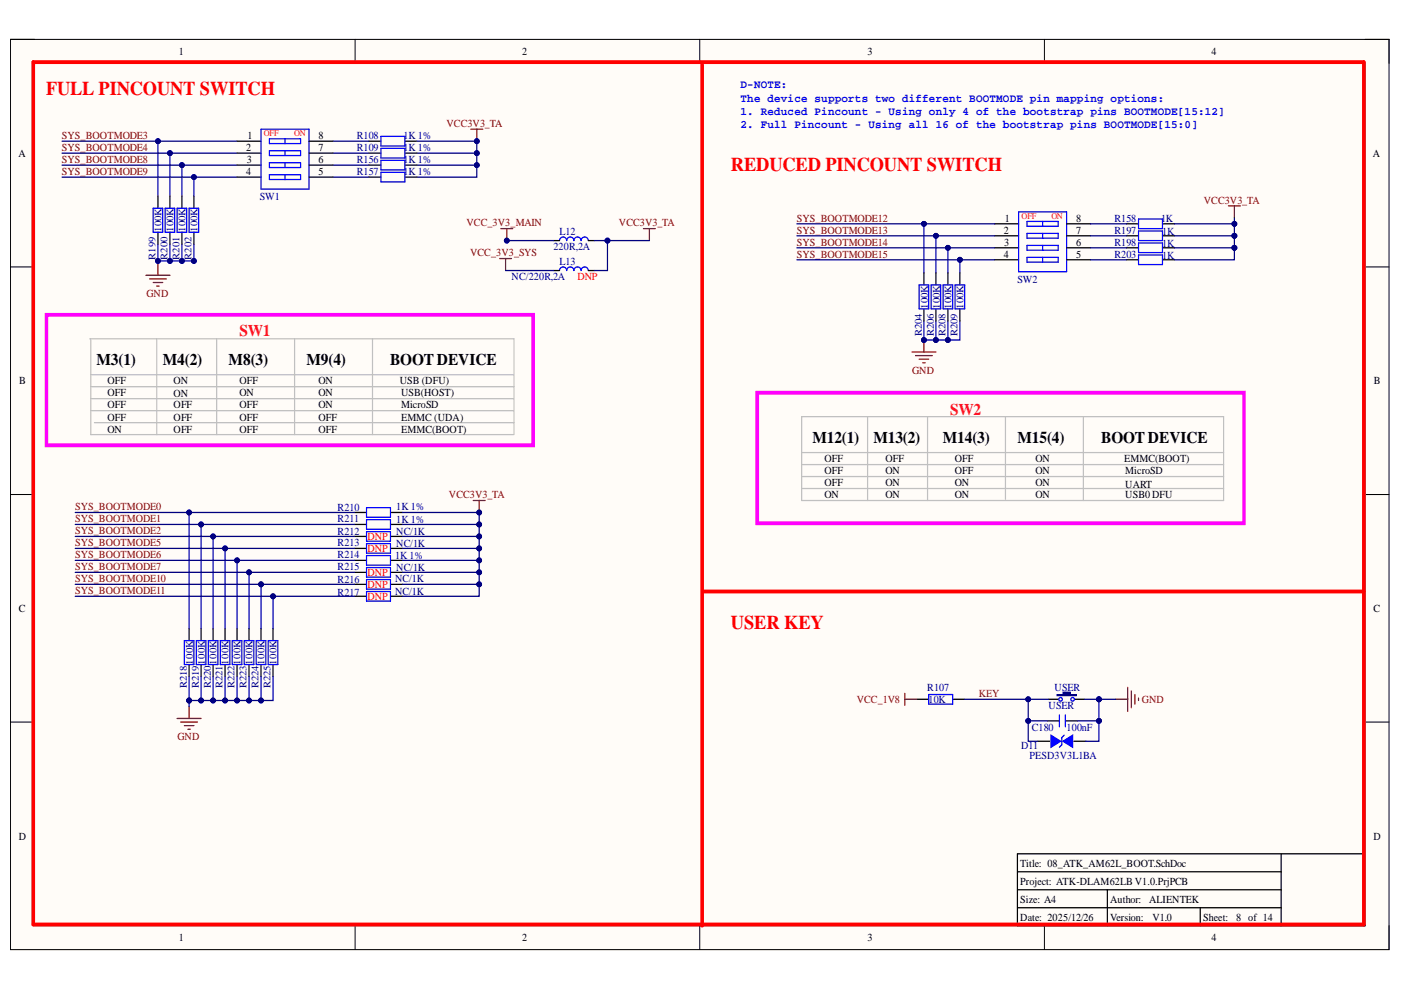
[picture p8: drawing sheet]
<svg xmlns="http://www.w3.org/2000/svg" width="297mm" height="210mm" viewBox="0 0 297 210" stroke-linecap="round" stroke-linejoin="round" font-family="sans-serif">
<defs><g id="words">
<g font-size="4.1" fill="#f00">
<text x="9.8" y="20.2">FULL PINCOUNT SWITCH</text>
<text x="155" y="36.2">REDUCED PINCOUNT SWITCH</text>
<text x="155" y="133.5">USER KEY</text>
</g>
<g font-size="3.5" fill="#ee0e22">
<text x="50.8" y="71.3">SW1</text>
<text x="201.4" y="87.9">SW2</text>
</g>
<g font-size="3.5">
<text x="20.5" y="77.4">M3(1)</text>
<text x="34.5" y="77.4">M4(2)</text>
<text x="48.5" y="77.4">M8(3)</text>
<text x="65" y="77.4">M9(4)</text>
<text x="82.7" y="77.4">BOOT DEVICE</text>
<text x="172.2" y="94">M12(1)</text>
<text x="185.2" y="94">M13(2)</text>
<text x="199.9" y="94">M14(3)</text>
<text x="215.7" y="94">M15(4)</text>
<text x="233.5" y="94">BOOT DEVICE</text>
</g>
<g font-size="2.5" fill="#00f">
<text x="157" y="18.8">D-NOTE:</text>
<text x="157" y="21.6">The device supports two different BOOTMODE pin mapping options:</text>
<text x="157" y="24.3">1. Reduced Pincount - Using only 4 of the bootstrap pins BOOTMODE[15:12]</text>
<text x="157" y="27.1">2. Full Pincount - Using all 16 of the bootstrap pins BOOTMODE[15:0]</text>
</g>
<g font-size="2.3">
<text x="37.9" y="11.7">1</text>
<text x="110.7" y="11.7">2</text>
<text x="183.9" y="11.7">3</text>
<text x="256.8" y="11.7">4</text>
<text x="52.5" y="29.5">1</text>
<text x="67.5" y="29.5">8</text>
<text x="3.9" y="33.3">A</text>
<text x="52.2" y="32">2</text>
<text x="52.4" y="34.6">3</text>
<text x="67.5" y="34.6">6</text>
<text x="67.5" y="32">7</text>
<text x="291.1" y="33.3">A</text>
<text x="52.2" y="37.1">4</text>
<text x="67.5" y="37.1">5</text>
<text x="213" y="47">1</text>
<text x="228.2" y="47">8</text>
<text x="212.8" y="49.5">2</text>
<text x="212.9" y="52.1">3</text>
<text x="228.2" y="52.1">6</text>
<text x="228.2" y="49.5">7</text>
<text x="212.8" y="54.6">4</text>
<text x="228.2" y="54.6">5</text>
<text x="4.1" y="81.5">B</text>
<text x="22.8" y="81.5">OFF</text>
<text x="36.8" y="81.5">ON</text>
<text x="50.8" y="81.5">OFF</text>
<text x="67.5" y="81.5">ON</text>
<text x="84.8" y="81.5">USB (DFU)</text>
<text x="291.3" y="81.5">B</text>
<text x="22.8" y="84">OFF</text>
<text x="22.8" y="86.6">OFF</text>
<text x="22.8" y="89.2">OFF</text>
<text x="36.8" y="84.3">ON</text>
<text x="36.8" y="86.6">OFF</text>
<text x="36.8" y="89.2">OFF</text>
<text x="50.8" y="84">ON</text>
<text x="50.8" y="86.6">OFF</text>
<text x="50.8" y="89.2">OFF</text>
<text x="67.5" y="84">ON</text>
<text x="67.5" y="86.6">ON</text>
<text x="67.5" y="89.2">OFF</text>
<text x="85" y="86.6">MicroSD</text>
<text x="85" y="89.2">EMMC (UDA)</text>
<text x="85" y="84">USB(HOST)</text>
<text x="22.8" y="91.7">ON</text>
<text x="36.8" y="91.7">OFF</text>
<text x="50.8" y="91.7">OFF</text>
<text x="67.5" y="91.7">OFF</text>
<text x="85" y="91.7">EMMC(BOOT)</text>
<text x="174.8" y="98">OFF</text>
<text x="174.8" y="100.6">OFF</text>
<text x="187.7" y="98">OFF</text>
<text x="187.7" y="100.6">ON</text>
<text x="202.4" y="98">OFF</text>
<text x="202.4" y="100.6">OFF</text>
<text x="219.5" y="98">ON</text>
<text x="219.5" y="100.6">ON</text>
<text x="238.3" y="98">EMMC(BOOT)</text>
<text x="238.6" y="100.6">MicroSD</text>
<text x="174.8" y="103.1">OFF</text>
<text x="174.8" y="105.7">ON</text>
<text x="187.7" y="103.1">ON</text>
<text x="187.7" y="105.7">ON</text>
<text x="202.4" y="103.1">ON</text>
<text x="202.4" y="105.7">ON</text>
<text x="219.5" y="103.1">ON</text>
<text x="219.5" y="105.7">ON</text>
<text x="238.6" y="105.7">USB0 DFU</text>
<text x="238.6" y="103.4">UART</text>
<text x="4" y="129.7">C</text>
<text x="291.2" y="129.7">C</text>
<text x="4" y="178">D</text>
<text x="291.2" y="178">D</text>
<text x="216.3" y="183.8">Title: 08_ATK_AM62L_BOOT.SchDoc</text>
<text x="216.3" y="191.4">Size: A4</text>
<text x="216.3" y="187.6">Project: ATK-DLAM62LB V1.0.PrjPCB</text>
<text x="235.4" y="191.4">Author:</text>
<text x="243.6" y="191.4">ALIENTEK</text>
<text x="216.3" y="195.2">Date: 2025/12/26</text>
<text x="235.4" y="195.2">Version:</text>
<text x="244.3" y="195.2">V1.0</text>
<text x="255.1" y="195.2">Sheet:</text>
<text x="262.1" y="195.2">8 of 14</text>
<text x="37.9" y="199.6">1</text>
<text x="110.7" y="199.6">2</text>
<text x="183.9" y="199.6">3</text>
<text x="256.8" y="199.6">4</text>
</g>
<g font-size="2.3" fill="#800000">
<text x="13.1" y="29.5">SYS_BOOTMODE3</text>
<text x="94.7" y="26.9">VCC3V3_TA</text>
<text x="13.1" y="32">SYS_BOOTMODE4</text>
<text x="13.1" y="34.6">SYS_BOOTMODE8</text>
<text x="13.1" y="37.1">SYS_BOOTMODE9</text>
<text x="168.9" y="47">SYS_BOOTMODE12</text>
<text x="255.2" y="43.2">VCC3V3_TA</text>
<text x="98.9" y="48">VCC_3V3_MAIN</text>
<text x="131.2" y="48">VCC3V3_TA</text>
<text x="168.9" y="49.5">SYS_BOOTMODE13</text>
<text x="168.9" y="52.1">SYS_BOOTMODE14</text>
<text x="99.7" y="54.3">VCC_3V3_SYS</text>
<text x="168.9" y="54.6">SYS_BOOTMODE15</text>
<text x="31" y="63">GND</text>
<text x="193.4" y="79.2">GND</text>
<text x="95.2" y="105.7">VCC3V3_TA</text>
<text x="15.9" y="110.7">SYS_BOOTMODE1</text>
<text x="15.9" y="113.3">SYS_BOOTMODE2</text>
<text x="15.9" y="108.2">SYS_BOOTMODE0</text>
<text x="15.9" y="115.8">SYS_BOOTMODE5</text>
<text x="15.9" y="118.3">SYS_BOOTMODE6</text>
<text x="15.9" y="120.9">SYS_BOOTMODE7</text>
<text x="15.9" y="123.4">SYS_BOOTMODE10</text>
<text x="15.9" y="125.9">SYS_BOOTMODE11</text>
<text x="181.6" y="149.1">VCC_1V8</text>
<text x="207.5" y="147.8">KEY</text>
<text x="242.1" y="149.1">GND</text>
<text x="37.6" y="157">GND</text>
</g>
<g font-size="2.3" fill="#000080">
<text x="75.6" y="29.5">R108</text>
<text x="85.5" y="29.5">1K 1%</text>
<text x="75.6" y="32">R109</text>
<text x="75.6" y="34.6">R156</text>
<text x="85.5" y="32">1K 1%</text>
<text x="85.5" y="34.6">1K 1%</text>
<text x="75.6" y="37.1">R157</text>
<text x="85.5" y="37.1">1K 1%</text>
<text x="55.1" y="42.4">SW1</text>
<text x="236.3" y="47">R158</text>
<text x="246.2" y="47">1K</text>
<text x="117.3" y="53.1">220R,2A</text>
<text x="118.6" y="49.8">L12</text>
<text x="236.3" y="49.5">R197</text>
<text x="236.3" y="52.1">R198</text>
<text x="246.4" y="49.8">1K</text>
<text x="246.4" y="52.3">1K</text>
<text x="108.5" y="59.4">NC/220R,2A</text>
<text x="118.6" y="56.1">L13</text>
<text x="215.7" y="59.9">SW2</text>
<text x="236.3" y="54.6">R203</text>
<text x="246.4" y="54.9">1K</text>
<text x="71.6" y="108.4">R210</text>
<text x="71.6" y="110.7">R211</text>
<text x="71.6" y="113.5">R212</text>
<text x="84" y="108.2">1K 1%</text>
<text x="84" y="111">1K 1%</text>
<text x="84" y="113.5">NC/1K</text>
<text x="71.6" y="115.8">R213</text>
<text x="71.6" y="118.3">R214</text>
<text x="83.8" y="118.6">1K 1%</text>
<text x="84" y="116.1">NC/1K</text>
<text x="71.6" y="120.9">R215</text>
<text x="71.6" y="123.7">R216</text>
<text x="83.8" y="123.4">NC/1K</text>
<text x="84" y="121.1">NC/1K</text>
<text x="71.6" y="126.4">R217</text>
<text x="83.8" y="126.2">NC/1K</text>
<text x="196.6" y="146.5">R107</text>
<text x="196.9" y="149.1">10K</text>
<text x="223.6" y="146.5">USER</text>
<text x="218.8" y="154.9">C180</text>
<text x="222.3" y="150.4">USER</text>
<text x="226.1" y="154.9">100nF</text>
<text x="216.5" y="158.7">D11</text>
<text x="218.3" y="161">PESD3V3L1BA</text>
</g>
<g font-size="2.3" fill="#f00">
<text x="122.4" y="59.4">DNP</text>
<text x="77.9" y="114.5">DNP</text>
<text x="77.9" y="117.1">DNP</text>
<text x="77.9" y="124.7">DNP</text>
<text x="77.9" y="122.1">DNP</text>
<text x="77.9" y="127.2">DNP</text>
</g>
<g font-size="2.1" fill="#000080">
<text x="34.3" y="49.2" transform="rotate(-90 34.3 49.2)">100K</text>
<text x="36.8" y="49.2" transform="rotate(-90 36.8 49.2)">100K</text>
<text x="39.3" y="49.2" transform="rotate(-90 39.3 49.2)">100K</text>
<text x="41.9" y="49.2" transform="rotate(-90 41.9 49.2)">100K</text>
<text x="33" y="55.1" transform="rotate(-90 33 55.1)">R199</text>
<text x="35.5" y="55.1" transform="rotate(-90 35.5 55.1)">R200</text>
<text x="38.1" y="55.1" transform="rotate(-90 38.1 55.1)">R201</text>
<text x="40.6" y="55.1" transform="rotate(-90 40.6 55.1)">R202</text>
<text x="196.7" y="65.5" transform="rotate(-90 196.7 65.5)">100K</text>
<text x="199.2" y="65.5" transform="rotate(-90 199.2 65.5)">100K</text>
<text x="201.8" y="65.5" transform="rotate(-90 201.8 65.5)">100K</text>
<text x="204.3" y="65.5" transform="rotate(-90 204.3 65.5)">100K</text>
<text x="195.4" y="71.3" transform="rotate(-90 195.4 71.3)">R204</text>
<text x="198" y="71.3" transform="rotate(-90 198 71.3)">R206</text>
<text x="200.5" y="71.3" transform="rotate(-90 200.5 71.3)">R208</text>
<text x="203" y="71.3" transform="rotate(-90 203 71.3)">R209</text>
<text x="40.9" y="140.9" transform="rotate(-90 40.9 140.9)">100K</text>
<text x="43.4" y="140.9" transform="rotate(-90 43.4 140.9)">100K</text>
<text x="45.9" y="140.9" transform="rotate(-90 45.9 140.9)">100K</text>
<text x="48.5" y="140.9" transform="rotate(-90 48.5 140.9)">100K</text>
<text x="51" y="140.9" transform="rotate(-90 51 140.9)">100K</text>
<text x="53.6" y="140.9" transform="rotate(-90 53.6 140.9)">100K</text>
<text x="56.1" y="140.9" transform="rotate(-90 56.1 140.9)">100K</text>
<text x="58.6" y="140.9" transform="rotate(-90 58.6 140.9)">100K</text>
<text x="39.6" y="146" transform="rotate(-90 39.6 146)">R218</text>
<text x="42.1" y="146" transform="rotate(-90 42.1 146)">R219</text>
<text x="44.7" y="146" transform="rotate(-90 44.7 146)">R220</text>
<text x="47.2" y="146" transform="rotate(-90 47.2 146)">R221</text>
<text x="49.7" y="146" transform="rotate(-90 49.7 146)">R222</text>
<text x="52.3" y="146" transform="rotate(-90 52.3 146)">R223</text>
<text x="54.8" y="146" transform="rotate(-90 54.8 146)">R224</text>
<text x="57.4" y="146" transform="rotate(-90 57.4 146)">R225</text>
</g>
<g font-size="1.9" fill="#ee0e22">
<text x="55.9" y="28.9">OFF</text>
<text x="62.3" y="28.9">ON</text>
<text x="216.6" y="46.4">OFF</text>
<text x="222.9" y="46.4">ON</text>
</g>
</g></defs>
<path d="M2.2 8.4h292.3v192.9h-292.3z" fill-rule="evenodd" fill="#fffcf8"/>
<path d="M2.2 8.4h292.3v192.9h-292.3z" fill="none" stroke="#000" stroke-width=".21"/>
<path d="M7.3 13.4h282.1v182.9h-282.1z" fill-rule="evenodd" fill="#fffcf8"/>
<g fill="none" stroke="#000" stroke-width=".21">
<path d="M2.2 8.3h5.1M7.3 13.4h282.1v182.9h-282.1zM75.3 8.3v5.1M148.4 8.3v5.1M221.4 8.4v5M289.4 8.4h5.1v5M2.2 56.6h5.1M289.4 56.6h5.1M2.2 104.8h5.1M289.4 104.9h5.1M2.2 153.1h5.1M289.4 153.1h5.1"/>
<path d="M75.3 196.3v5M148.4 196.3v5M221.4 196.3v5M294.5 196.3v5"/>
</g>
<g fill="none" stroke="#000" stroke-width=".26">
<path d="M195.9 57.9v2.5M198.4 57.9v2.5M201 57.9v2.5M203.5 57.9v2.5M195.9 65.5v2.5M198.4 65.5v2.5M201 65.5v2.5M203.5 65.5v2.5M75.2 116.3h2.5M75.2 118.8h2.5M75.2 108.7h2.5M75.2 111.2h2.5"/>
<path d="M75.2 113.7h2.5M82.8 116.3h2.5M82.8 118.8h2.5M82.8 108.7h2.5M82.8 111.2h2.5M82.8 113.7h2.5M40.1 133.3v2.5M42.6 133.3v2.5M45.2 133.3v2.5M47.7 133.3v2.5M50.3 133.3v2.5M75.2 121.4h2.5"/>
<path d="M75.2 123.9h2.5M75.2 126.4h2.5M82.8 121.4h2.5M82.8 123.9h2.5M82.8 126.4h2.5M40.1 140.9v2.5M42.6 140.9v2.5M45.2 140.9v2.5M47.7 140.9v2.5M50.3 140.9v2.5M215.7 181h73.7v15.3h-73.7zM215.7 188.7h55.9"/>
<path d="M215.7 192.5h55.9M215.7 184.8h55.9M234.8 188.7v7.6M254.5 192.5v3.8M271.6 181v15.3"/>
</g>
<g fill="none" stroke="#00f" stroke-width=".26">
<path d="M194.9 60.4h2v5.1h-2zM197.4 60.4h2.1v5.1h-2.1zM200 60.4h2v5.1h-2zM202.5 60.4h2v5.1h-2zM77.7 107.6h5.1v2.1h-5.1zM77.7 110.2h5.1v2h-5.1zM77.7 112.7h5.1v2h-5.1zM77.7 115.3h5.1v2h-5.1zM77.7 117.8h5.1v2h-5.1zM39.1 135.8h2v5.1h-2zM41.6 135.8h2.1v5.1h-2.1zM44.2 135.8h2v5.1h-2z"/>
<path d="M46.7 135.8h2v5.1h-2zM49.2 135.8h2.1v5.1h-2.1zM77.7 120.3h5.1v2.1h-5.1zM77.7 122.9h5.1v2h-5.1zM77.7 125.4h5.1v2h-5.1z"/>
</g>
<path d="M193.3 74.6h5.1M194.1 75.4h3.6M194.9 76.2h2M195.6 76.9h.6M195.9 72.1v2.5M37.6 152.3h5M38.3 153.1h3.6M39.1 153.9h2M39.8 154.6h.5M40.1 149.8v2.5" fill="none" stroke="#800000" stroke-width=".26"/>
<circle cx="195.9" cy="72.1" r=".51" fill="#000080"/>
<circle cx="195.9" cy="72.1" r=".51" fill="none" stroke="#000080" stroke-width=".21"/>
<path d="M117.4 51h1.2M117.4 57.4h1.2M124.7 51h1.3M124.7 57.4h1.3M238.8 47.5h2.6M238.8 50h2.6M238.8 52.5h2.6M238.8 55.1h2.6M246.5 47.5h2.5M246.5 50h2.5M246.5 52.5h2.5M246.5 55.1h2.5" fill="none" stroke="#000" stroke-width=".26"/>
<path d="M118.6 51a.76 .76 0 0 1 .8-.8 .76 .76 0 0 1 .8 .8 .76 .76 0 0 1 .7-.8 .76 .76 0 0 1 .8 .8 .76 .76 0 0 1 .7-.8 .76 .76 0 0 1 .8 .8 .76 .76 0 0 1 .8-.8 .76 .76 0 0 1 .7 .8M118.6 57.4a.76 .76 0 0 1 .8-.8 .76 .76 0 0 1 .8 .8 .76 .76 0 0 1 .7-.8 .76 .76 0 0 1 .8 .8 .76 .76 0 0 1 .7-.8 .76 .76 0 0 1 .8 .8 .76 .76 0 0 1 .8-.8 .76 .76 0 0 1 .7 .8M241.4 46.4h5.1v2.1h-5.1zM241.4 49h5.1v2h-5.1zM241.4 51.5h5.1v2.1h-5.1zM241.4 54.1h5.1v2h-5.1z" fill="none" stroke="#00f" stroke-width=".26"/>
<path d="M105.9 54.8h2.6M106.2 48.5h2.5M107.2 54.8v2.6M107.4 48.5v2.5" fill="none" stroke="#800000" stroke-width=".26"/>
<circle cx="107.4" cy="51" r=".51" fill="#000080"/>
<circle cx="107.4" cy="51" r=".51" fill="none" stroke="#000080" stroke-width=".21"/>
<path d="M9.9 66.8h103.1v27.6h-103.1zM160.6 83.3h103.2v27.6h-103.2z" fill="none" stroke="#f0f" stroke-width=".79"/>
<g fill="none" stroke="#c0c0c0" stroke-width=".26">
<path d="M19 71.8h90v20.3M19.3 79.5h89.5M19.3 71.8v20.3h89.5M33.2 71.8v20.3M45.9 71.8v20.3M62.5 71.8v20.3M79 71.8v20.3M19.3 82h89.7M19.3 84.5h89.5M19.3 87.1h89.5M20 89.6h89M170 96h89.4"/>
<path d="M170 98.5h89.4M170 88.3h89.4v17.8h-89.4zM183.9 88.3v17.8M196.7 88.3v17.8M213.2 88.3v17.6M229.7 88.3v17.8M170 101h89.4M170 103.6h89.4"/>
</g>
<g fill="none" stroke="#000" stroke-width=".26">
<path d="M50.3 29.9h5M50.3 32.5h5M50.3 35h5M50.3 37.6h5M65.5 29.9h5.1M65.5 32.5h5.1M65.5 35h5.1M65.5 37.6h5.1M78.2 29.9h2.6M78.2 32.5h2.6M78.2 35h2.6M78.2 37.6h2.6"/>
<path d="M85.8 29.9h2.6M85.8 32.5h2.6M85.8 35h2.6M85.8 37.6h2.6M33.5 41.6v2.6M33.5 49.2v2.6M36 41.6v2.6M36 49.2v2.6M38.6 41.6v2.6M38.6 49.2v2.6M41.1 41.6v2.6M41.1 49.2v2.6"/>
<path d="M210.9 47.5h5.1M210.9 50h5.1M210.9 52.5h5.1M210.9 55.1h5.1M226.1 47.5h5.1M226.1 50h5.1M226.1 52.5h5.1M226.1 55.1h5.1M52.8 133.3v2.5M55.3 133.3v2.5M57.9 133.3v2.5M52.8 140.9v2.5"/>
<path d="M55.3 140.9v2.5M57.9 140.9v2.5"/>
</g>
<g fill="none" stroke="#00f" stroke-width=".26">
<path d="M55.3 27.4h10.2v12.7h-10.2zM57.1 29.4h6.6v1h-6.6zM57.1 32h6.6v1h-6.6zM57.1 34.5h6.6v1h-6.6zM57.1 37h6.6v1.1h-6.6zM60.4 29.4v1M60.4 32v1M60.4 34.5v1M60.4 37v1.1M80.8 28.9h5v2h-5zM80.8 31.5h5v2h-5zM80.8 34h5v2h-5z"/>
<path d="M80.8 36.5h5v2.1h-5zM32.5 44.2h2v5h-2zM35 44.2h2v5h-2zM37.6 44.2h2v5h-2zM40.1 44.2h2v5h-2zM216 44.9h10.1v12.7h-10.1zM217.7 47h6.7v1h-6.7zM217.7 49.5h6.7v1h-6.7zM217.7 52h6.7v1h-6.7zM217.7 54.6h6.7v1h-6.7zM221.1 47v1M221.1 49.5v1"/>
<path d="M221.1 52v1M221.1 54.6v1M51.8 135.8h2v5.1h-2zM54.3 135.8h2.1v5.1h-2.1zM56.9 135.8h2v5.1h-2z"/>
</g>
<path d="M99.8 27.4h2.6M101.1 27.4v2.5M30.9 58.4h5.1M31.7 59.1h3.6M32.5 59.9h2M33.5 55.8v2.6M33.2 60.7h.5" fill="none" stroke="#800000" stroke-width=".26"/>
<path d="M7.1 13.2h282.1v182.8h-282.1zM148.9 13.7v182.6M149.1 125.4h140.1" fill="none" stroke="#f00" stroke-width=".79"/>
<circle cx="101.1" cy="29.9" r=".51" fill="#000080"/>
<circle cx="101.1" cy="29.9" r=".51" fill="none" stroke="#000080" stroke-width=".21"/>
<path d="M136.4 48.5h2.6M137.7 48.5v2.5M100.3 106.1h2.6M101.6 106.1v2.6" fill="none" stroke="#800000" stroke-width=".26"/>
<circle cx="101.6" cy="108.7" r=".51" fill="#000080"/>
<circle cx="101.6" cy="108.7" r=".51" fill="none" stroke="#000080" stroke-width=".21"/>
<path d="M260.4 43.6h2.6M261.7 43.6v2.6M191.8 148.3h2.6M191.8 147v2.5M236.6 148.3h2.5M239.1 145.7v5.1M239.9 146.5v3.6M240.6 147.3v2M241.4 148v.5" fill="none" stroke="#800000" stroke-width=".26"/>
<path d="M194.4 148.3h2.5M202 148.3h2.5M220 157.2h2.6M227.7 157.2h2.5" fill="none" stroke="#000" stroke-width=".26"/>
<path d="M196.9 147.3h5.1v2h-5.1zM225.1 156.4v1.5" fill="none" stroke="#00f" stroke-width=".26"/>
<path d="M222.8 155.9l2.1 1.3-2.1 1.2z" fill="#00f"/>
<path d="M222.8 155.9l2.1 1.3-2.1 1.2z" fill="none" stroke="#00f" stroke-width=".26"/>
<path d="M225.4 157.2l2-1.3v2.5z" fill="#00f"/>
<path d="M225.1 157.9l-.5 .5M225.4 157.2l2-1.3v2.5zM225.6 155.9l-.5 .5" fill="none" stroke="#00f" stroke-width=".26"/>
<path d="M222.3 148.3h2.6M227.4 148.3h2.5" fill="none" stroke="#000" stroke-width=".26"/>
<circle cx="224.9" cy="148.3" r=".38" fill="#fff"/>
<circle cx="224.9" cy="148.3" r=".38" fill="none" stroke="#00f" stroke-width=".26"/>
<circle cx="227.4" cy="148.3" r=".38" fill="#fff"/>
<circle cx="227.4" cy="148.3" r=".38" fill="none" stroke="#00f" stroke-width=".26"/>
<path d="M224.1 147.4h4.1" fill="none" stroke="#000080" stroke-width=".25"/>
<path d="M224.1 147.3h4.1v.2h-4.1z" fill="none" stroke="#000080" stroke-width=".21"/>
<path d="M225.4 146.7h1.5v.6h-1.5z" fill-rule="evenodd" fill="#000080"/>
<path d="M225.4 146.7h1.5v.6h-1.5z" fill="none" stroke="#000080" stroke-width=".21"/>
<path d="M222.1 152.8h2.5M225.9 152.8h2.5" fill="none" stroke="#000" stroke-width=".26"/>
<path d="M224.6 151.6v2.5M225.9 151.6v2.5" fill="none" stroke="#00f" stroke-width=".26"/>
<path d="M261.7 50v2.5" fill="none" stroke="#000080" stroke-width=".26"/>
<circle cx="261.7" cy="52.5" r=".51" fill="#000080"/>
<circle cx="261.7" cy="52.5" r=".51" fill="none" stroke="#000080" stroke-width=".21"/>
<circle cx="261.7" cy="50" r=".51" fill="#000080"/>
<circle cx="261.7" cy="50" r=".51" fill="none" stroke="#000080" stroke-width=".21"/>
<path d="M13.2 37.6h27.9" fill="none" stroke="#000080" stroke-width=".26"/>
<circle cx="41.1" cy="37.6" r=".51" fill="#000080"/>
<circle cx="41.1" cy="37.6" r=".51" fill="none" stroke="#000080" stroke-width=".21"/>
<path d="M13.2 35h37.1" fill="none" stroke="#000080" stroke-width=".26"/>
<circle cx="38.6" cy="35" r=".51" fill="#000080"/>
<circle cx="38.6" cy="35" r=".51" fill="none" stroke="#000080" stroke-width=".21"/>
<path d="M13.2 32.5h37.1" fill="none" stroke="#000080" stroke-width=".26"/>
<circle cx="36" cy="32.5" r=".51" fill="#000080"/>
<circle cx="36" cy="32.5" r=".51" fill="none" stroke="#000080" stroke-width=".21"/>
<path d="M13.2 29.9h20.3" fill="none" stroke="#000080" stroke-width=".26"/>
<circle cx="33.5" cy="29.9" r=".51" fill="#000080"/>
<circle cx="33.5" cy="29.9" r=".51" fill="none" stroke="#000080" stroke-width=".21"/>
<path d="M15.9 126.4h42" fill="none" stroke="#000080" stroke-width=".26"/>
<circle cx="57.9" cy="126.4" r=".51" fill="#000080"/>
<circle cx="57.9" cy="126.4" r=".51" fill="none" stroke="#000080" stroke-width=".21"/>
<path d="M15.9 123.9h39.4" fill="none" stroke="#000080" stroke-width=".26"/>
<circle cx="55.3" cy="123.9" r=".51" fill="#000080"/>
<circle cx="55.3" cy="123.9" r=".51" fill="none" stroke="#000080" stroke-width=".21"/>
<path d="M15.9 121.4h36.9" fill="none" stroke="#000080" stroke-width=".26"/>
<circle cx="52.8" cy="121.4" r=".51" fill="#000080"/>
<circle cx="52.8" cy="121.4" r=".51" fill="none" stroke="#000080" stroke-width=".21"/>
<path d="M15.9 118.8h34.4" fill="none" stroke="#000080" stroke-width=".26"/>
<circle cx="50.3" cy="118.8" r=".51" fill="#000080"/>
<circle cx="50.3" cy="118.8" r=".51" fill="none" stroke="#000080" stroke-width=".21"/>
<path d="M15.9 116.3h31.8" fill="none" stroke="#000080" stroke-width=".26"/>
<circle cx="47.7" cy="116.3" r=".51" fill="#000080"/>
<circle cx="47.7" cy="116.3" r=".51" fill="none" stroke="#000080" stroke-width=".21"/>
<path d="M15.9 113.7h29.3v19.6" fill="none" stroke="#000080" stroke-width=".26"/>
<circle cx="45.2" cy="113.7" r=".51" fill="#000080"/>
<circle cx="45.2" cy="113.7" r=".51" fill="none" stroke="#000080" stroke-width=".21"/>
<path d="M15.9 111.2h26.7v22.1" fill="none" stroke="#000080" stroke-width=".26"/>
<circle cx="42.6" cy="111.2" r=".51" fill="#000080"/>
<circle cx="42.6" cy="111.2" r=".51" fill="none" stroke="#000080" stroke-width=".21"/>
<path d="M15.9 108.7h24.2v24.6" fill="none" stroke="#000080" stroke-width=".26"/>
<circle cx="40.1" cy="108.7" r=".51" fill="#000080"/>
<circle cx="40.1" cy="108.7" r=".51" fill="none" stroke="#000080" stroke-width=".21"/>
<path d="M33.5 51.8v3.5h7.9" fill="none" stroke="#000080" stroke-width=".26"/>
<circle cx="33.5" cy="55.3" r=".51" fill="#000080"/>
<circle cx="33.5" cy="55.3" r=".51" fill="none" stroke="#000080" stroke-width=".21"/>
<circle cx="36" cy="55.3" r=".51" fill="#000080"/>
<circle cx="36" cy="55.3" r=".51" fill="none" stroke="#000080" stroke-width=".21"/>
<circle cx="38.6" cy="55.3" r=".51" fill="#000080"/>
<circle cx="38.6" cy="55.3" r=".51" fill="none" stroke="#000080" stroke-width=".21"/>
<circle cx="41.1" cy="55.3" r=".51" fill="#000080"/>
<circle cx="41.1" cy="55.3" r=".51" fill="none" stroke="#000080" stroke-width=".21"/>
<path d="M50.3 29.9h-16.8v11.7" fill="none" stroke="#000080" stroke-width=".26"/>
<circle cx="33.5" cy="29.9" r=".51" fill="#000080"/>
<circle cx="33.5" cy="29.9" r=".51" fill="none" stroke="#000080" stroke-width=".21"/>
<path d="M45.2 143.4v5.1h-5.1" fill="none" stroke="#000080" stroke-width=".26"/>
<circle cx="40.1" cy="148.5" r=".51" fill="#000080"/>
<circle cx="40.1" cy="148.5" r=".51" fill="none" stroke="#000080" stroke-width=".21"/>
<circle cx="42.6" cy="148.5" r=".51" fill="#000080"/>
<circle cx="42.6" cy="148.5" r=".51" fill="none" stroke="#000080" stroke-width=".21"/>
<circle cx="45.2" cy="148.5" r=".51" fill="#000080"/>
<circle cx="45.2" cy="148.5" r=".51" fill="none" stroke="#000080" stroke-width=".21"/>
<path d="M40.1 108.7h35.1" fill="none" stroke="#000080" stroke-width=".26"/>
<circle cx="40.1" cy="108.7" r=".51" fill="#000080"/>
<circle cx="40.1" cy="108.7" r=".51" fill="none" stroke="#000080" stroke-width=".21"/>
<path d="M50.3 37.6h-9.2v4" fill="none" stroke="#000080" stroke-width=".26"/>
<circle cx="41.1" cy="37.6" r=".51" fill="#000080"/>
<circle cx="41.1" cy="37.6" r=".51" fill="none" stroke="#000080" stroke-width=".21"/>
<path d="M42.6 111.2h32.6" fill="none" stroke="#000080" stroke-width=".26"/>
<circle cx="42.6" cy="111.2" r=".51" fill="#000080"/>
<circle cx="42.6" cy="111.2" r=".51" fill="none" stroke="#000080" stroke-width=".21"/>
<path d="M52.8 143.4v5.1h-7.6" fill="none" stroke="#000080" stroke-width=".26"/>
<circle cx="45.2" cy="148.5" r=".51" fill="#000080"/>
<circle cx="45.2" cy="148.5" r=".51" fill="none" stroke="#000080" stroke-width=".21"/>
<circle cx="47.7" cy="148.5" r=".51" fill="#000080"/>
<circle cx="47.7" cy="148.5" r=".51" fill="none" stroke="#000080" stroke-width=".21"/>
<circle cx="50.3" cy="148.5" r=".51" fill="#000080"/>
<circle cx="50.3" cy="148.5" r=".51" fill="none" stroke="#000080" stroke-width=".21"/>
<circle cx="52.8" cy="148.5" r=".51" fill="#000080"/>
<circle cx="52.8" cy="148.5" r=".51" fill="none" stroke="#000080" stroke-width=".21"/>
<path d="M45.2 113.7h30" fill="none" stroke="#000080" stroke-width=".26"/>
<circle cx="45.2" cy="113.7" r=".51" fill="#000080"/>
<circle cx="45.2" cy="113.7" r=".51" fill="none" stroke="#000080" stroke-width=".21"/>
<path d="M75.2 116.3h-27.5v17" fill="none" stroke="#000080" stroke-width=".26"/>
<circle cx="47.7" cy="116.3" r=".51" fill="#000080"/>
<circle cx="47.7" cy="116.3" r=".51" fill="none" stroke="#000080" stroke-width=".21"/>
<path d="M75.2 118.8h-24.9v14.5" fill="none" stroke="#000080" stroke-width=".26"/>
<circle cx="50.3" cy="118.8" r=".51" fill="#000080"/>
<circle cx="50.3" cy="118.8" r=".51" fill="none" stroke="#000080" stroke-width=".21"/>
<path d="M55.3 143.4v5.1h-2.5" fill="none" stroke="#000080" stroke-width=".26"/>
<circle cx="55.3" cy="148.5" r=".51" fill="#000080"/>
<circle cx="55.3" cy="148.5" r=".51" fill="none" stroke="#000080" stroke-width=".21"/>
<circle cx="52.8" cy="148.5" r=".51" fill="#000080"/>
<circle cx="52.8" cy="148.5" r=".51" fill="none" stroke="#000080" stroke-width=".21"/>
<path d="M75.2 121.4h-22.4v11.9" fill="none" stroke="#000080" stroke-width=".26"/>
<circle cx="52.8" cy="121.4" r=".51" fill="#000080"/>
<circle cx="52.8" cy="121.4" r=".51" fill="none" stroke="#000080" stroke-width=".21"/>
<path d="M57.9 143.4v5.1h-2.6" fill="none" stroke="#000080" stroke-width=".26"/>
<circle cx="55.3" cy="148.5" r=".51" fill="#000080"/>
<circle cx="55.3" cy="148.5" r=".51" fill="none" stroke="#000080" stroke-width=".21"/>
<path d="M75.2 123.9h-19.9v9.4" fill="none" stroke="#000080" stroke-width=".26"/>
<circle cx="55.3" cy="123.9" r=".51" fill="#000080"/>
<circle cx="55.3" cy="123.9" r=".51" fill="none" stroke="#000080" stroke-width=".21"/>
<path d="M75.2 126.4h-17.3v6.9" fill="none" stroke="#000080" stroke-width=".26"/>
<circle cx="57.9" cy="126.4" r=".51" fill="#000080"/>
<circle cx="57.9" cy="126.4" r=".51" fill="none" stroke="#000080" stroke-width=".21"/>
<path d="M70.6 37.6h7.6M70.6 35h7.6M70.6 32.5h7.6M70.6 29.9h7.6M101.6 121.4v5h-16.3" fill="none" stroke="#000080" stroke-width=".26"/>
<circle cx="101.6" cy="123.9" r=".51" fill="#000080"/>
<circle cx="101.6" cy="123.9" r=".51" fill="none" stroke="#000080" stroke-width=".21"/>
<circle cx="101.6" cy="121.4" r=".51" fill="#000080"/>
<circle cx="101.6" cy="121.4" r=".51" fill="none" stroke="#000080" stroke-width=".21"/>
<path d="M85.3 123.9h16.3" fill="none" stroke="#000080" stroke-width=".26"/>
<circle cx="101.6" cy="123.9" r=".51" fill="#000080"/>
<circle cx="101.6" cy="123.9" r=".51" fill="none" stroke="#000080" stroke-width=".21"/>
<path d="M85.3 111.2h16.3v10.2h-16.3" fill="none" stroke="#000080" stroke-width=".26"/>
<circle cx="101.6" cy="121.4" r=".51" fill="#000080"/>
<circle cx="101.6" cy="121.4" r=".51" fill="none" stroke="#000080" stroke-width=".21"/>
<circle cx="101.6" cy="118.8" r=".51" fill="#000080"/>
<circle cx="101.6" cy="118.8" r=".51" fill="none" stroke="#000080" stroke-width=".21"/>
<circle cx="101.6" cy="116.3" r=".51" fill="#000080"/>
<circle cx="101.6" cy="116.3" r=".51" fill="none" stroke="#000080" stroke-width=".21"/>
<circle cx="101.6" cy="113.7" r=".51" fill="#000080"/>
<circle cx="101.6" cy="113.7" r=".51" fill="none" stroke="#000080" stroke-width=".21"/>
<circle cx="101.6" cy="111.2" r=".51" fill="#000080"/>
<circle cx="101.6" cy="111.2" r=".51" fill="none" stroke="#000080" stroke-width=".21"/>
<path d="M85.3 118.8h16.3" fill="none" stroke="#000080" stroke-width=".26"/>
<circle cx="101.6" cy="118.8" r=".51" fill="#000080"/>
<circle cx="101.6" cy="118.8" r=".51" fill="none" stroke="#000080" stroke-width=".21"/>
<path d="M85.3 116.3h16.3" fill="none" stroke="#000080" stroke-width=".26"/>
<circle cx="101.6" cy="116.3" r=".51" fill="#000080"/>
<circle cx="101.6" cy="116.3" r=".51" fill="none" stroke="#000080" stroke-width=".21"/>
<path d="M85.3 113.7h16.3" fill="none" stroke="#000080" stroke-width=".26"/>
<circle cx="101.6" cy="113.7" r=".51" fill="#000080"/>
<circle cx="101.6" cy="113.7" r=".51" fill="none" stroke="#000080" stroke-width=".21"/>
<path d="M85.3 108.7h16.3v2.5" fill="none" stroke="#000080" stroke-width=".26"/>
<circle cx="101.6" cy="111.2" r=".51" fill="#000080"/>
<circle cx="101.6" cy="111.2" r=".51" fill="none" stroke="#000080" stroke-width=".21"/>
<circle cx="101.6" cy="108.7" r=".51" fill="#000080"/>
<circle cx="101.6" cy="108.7" r=".51" fill="none" stroke="#000080" stroke-width=".21"/>
<path d="M88.4 29.9h12.7v7.7h-12.7" fill="none" stroke="#000080" stroke-width=".26"/>
<circle cx="101.1" cy="29.9" r=".51" fill="#000080"/>
<circle cx="101.1" cy="29.9" r=".51" fill="none" stroke="#000080" stroke-width=".21"/>
<circle cx="101.1" cy="32.5" r=".51" fill="#000080"/>
<circle cx="101.1" cy="32.5" r=".51" fill="none" stroke="#000080" stroke-width=".21"/>
<circle cx="101.1" cy="35" r=".51" fill="#000080"/>
<circle cx="101.1" cy="35" r=".51" fill="none" stroke="#000080" stroke-width=".21"/>
<path d="M88.4 35h12.7" fill="none" stroke="#000080" stroke-width=".26"/>
<circle cx="101.1" cy="35" r=".51" fill="#000080"/>
<circle cx="101.1" cy="35" r=".51" fill="none" stroke="#000080" stroke-width=".21"/>
<path d="M88.4 32.5h12.7" fill="none" stroke="#000080" stroke-width=".26"/>
<circle cx="101.1" cy="32.5" r=".51" fill="#000080"/>
<circle cx="101.1" cy="32.5" r=".51" fill="none" stroke="#000080" stroke-width=".21"/>
<path d="M107.2 51h10.2M107.2 57.4h10.2" fill="none" stroke="#000080" stroke-width=".26"/>
<circle cx="107.4" cy="51" r=".51" fill="#000080"/>
<circle cx="107.4" cy="51" r=".51" fill="none" stroke="#000080" stroke-width=".21"/>
<path d="M128.8 51v6.4h-2.8" fill="none" stroke="#000080" stroke-width=".26"/>
<circle cx="128.8" cy="51" r=".51" fill="#000080"/>
<circle cx="128.8" cy="51" r=".51" fill="none" stroke="#000080" stroke-width=".21"/>
<path d="M126 51h11.7" fill="none" stroke="#000080" stroke-width=".26"/>
<circle cx="128.8" cy="51" r=".51" fill="#000080"/>
<circle cx="128.8" cy="51" r=".51" fill="none" stroke="#000080" stroke-width=".21"/>
<path d="M169 55.1h41.9" fill="none" stroke="#000080" stroke-width=".26"/>
<circle cx="203.5" cy="55.1" r=".51" fill="#000080"/>
<circle cx="203.5" cy="55.1" r=".51" fill="none" stroke="#000080" stroke-width=".21"/>
<path d="M169 52.5h41.9" fill="none" stroke="#000080" stroke-width=".26"/>
<circle cx="201" cy="52.5" r=".51" fill="#000080"/>
<circle cx="201" cy="52.5" r=".51" fill="none" stroke="#000080" stroke-width=".21"/>
<path d="M169 50h41.9" fill="none" stroke="#000080" stroke-width=".26"/>
<circle cx="198.4" cy="50" r=".51" fill="#000080"/>
<circle cx="198.4" cy="50" r=".51" fill="none" stroke="#000080" stroke-width=".21"/>
<path d="M169 47.5h41.9" fill="none" stroke="#000080" stroke-width=".26"/>
<circle cx="195.9" cy="47.5" r=".51" fill="#000080"/>
<circle cx="195.9" cy="47.5" r=".51" fill="none" stroke="#000080" stroke-width=".21"/>
<path d="M195.9 68v4.1h7.6v-4.1" fill="none" stroke="#000080" stroke-width=".26"/>
<circle cx="195.9" cy="72.1" r=".51" fill="#000080"/>
<circle cx="195.9" cy="72.1" r=".51" fill="none" stroke="#000080" stroke-width=".21"/>
<circle cx="198.4" cy="72.1" r=".51" fill="#000080"/>
<circle cx="198.4" cy="72.1" r=".51" fill="none" stroke="#000080" stroke-width=".21"/>
<circle cx="201" cy="72.1" r=".51" fill="#000080"/>
<circle cx="201" cy="72.1" r=".51" fill="none" stroke="#000080" stroke-width=".21"/>
<path d="M204.5 148.3h17.8" fill="none" stroke="#000080" stroke-width=".26"/>
<circle cx="218" cy="148.3" r=".51" fill="#000080"/>
<circle cx="218" cy="148.3" r=".51" fill="none" stroke="#000080" stroke-width=".21"/>
<path d="M218 148.3v8.9h2" fill="none" stroke="#000080" stroke-width=".26"/>
<circle cx="218" cy="148.3" r=".51" fill="#000080"/>
<circle cx="218" cy="148.3" r=".51" fill="none" stroke="#000080" stroke-width=".21"/>
<circle cx="218" cy="152.8" r=".51" fill="#000080"/>
<circle cx="218" cy="152.8" r=".51" fill="none" stroke="#000080" stroke-width=".21"/>
<path d="M218 152.8h4.1" fill="none" stroke="#000080" stroke-width=".26"/>
<circle cx="218" cy="152.8" r=".51" fill="#000080"/>
<circle cx="218" cy="152.8" r=".51" fill="none" stroke="#000080" stroke-width=".21"/>
<path d="M228.4 152.8h4.6v4.4h-2.8" fill="none" stroke="#000080" stroke-width=".26"/>
<circle cx="233" cy="152.8" r=".51" fill="#000080"/>
<circle cx="233" cy="152.8" r=".51" fill="none" stroke="#000080" stroke-width=".21"/>
<path d="M229.9 148.3h3.1" fill="none" stroke="#000080" stroke-width=".26"/>
<circle cx="233" cy="148.3" r=".51" fill="#000080"/>
<circle cx="233" cy="148.3" r=".51" fill="none" stroke="#000080" stroke-width=".21"/>
<path d="M231.2 55.1h7.6M231.2 52.5h7.6M231.2 50h7.6M231.2 47.5h7.6M233 148.3h3.6" fill="none" stroke="#000080" stroke-width=".26"/>
<circle cx="233" cy="148.3" r=".51" fill="#000080"/>
<circle cx="233" cy="148.3" r=".51" fill="none" stroke="#000080" stroke-width=".21"/>
<path d="M261.7 52.5v2.6h-12.7" fill="none" stroke="#000080" stroke-width=".26"/>
<circle cx="261.7" cy="52.5" r=".51" fill="#000080"/>
<circle cx="261.7" cy="52.5" r=".51" fill="none" stroke="#000080" stroke-width=".21"/>
<path d="M249 52.5h12.7" fill="none" stroke="#000080" stroke-width=".26"/>
<circle cx="261.7" cy="52.5" r=".51" fill="#000080"/>
<circle cx="261.7" cy="52.5" r=".51" fill="none" stroke="#000080" stroke-width=".21"/>
<path d="M249 50h12.7" fill="none" stroke="#000080" stroke-width=".26"/>
<circle cx="261.7" cy="50" r=".51" fill="#000080"/>
<circle cx="261.7" cy="50" r=".51" fill="none" stroke="#000080" stroke-width=".21"/>
<path d="M249 47.5h12.7" fill="none" stroke="#000080" stroke-width=".26"/>
<circle cx="261.7" cy="47.5" r=".51" fill="#000080"/>
<circle cx="261.7" cy="47.5" r=".51" fill="none" stroke="#000080" stroke-width=".21"/>
<path d="M33.5 55.3v.5" fill="none" stroke="#000080" stroke-width=".26"/>
<circle cx="33.5" cy="55.3" r=".51" fill="#000080"/>
<circle cx="33.5" cy="55.3" r=".51" fill="none" stroke="#000080" stroke-width=".21"/>
<path d="M36 51.8v3.5" fill="none" stroke="#000080" stroke-width=".26"/>
<circle cx="36" cy="55.3" r=".51" fill="#000080"/>
<circle cx="36" cy="55.3" r=".51" fill="none" stroke="#000080" stroke-width=".21"/>
<path d="M36 32.5v9.1" fill="none" stroke="#000080" stroke-width=".26"/>
<circle cx="36" cy="32.5" r=".51" fill="#000080"/>
<circle cx="36" cy="32.5" r=".51" fill="none" stroke="#000080" stroke-width=".21"/>
<path d="M38.6 51.8v3.5" fill="none" stroke="#000080" stroke-width=".26"/>
<circle cx="38.6" cy="55.3" r=".51" fill="#000080"/>
<circle cx="38.6" cy="55.3" r=".51" fill="none" stroke="#000080" stroke-width=".21"/>
<path d="M38.6 35v6.6" fill="none" stroke="#000080" stroke-width=".26"/>
<circle cx="38.6" cy="35" r=".51" fill="#000080"/>
<circle cx="38.6" cy="35" r=".51" fill="none" stroke="#000080" stroke-width=".21"/>
<path d="M40.1 148.5v1.3" fill="none" stroke="#000080" stroke-width=".26"/>
<circle cx="40.1" cy="148.5" r=".51" fill="#000080"/>
<circle cx="40.1" cy="148.5" r=".51" fill="none" stroke="#000080" stroke-width=".21"/>
<path d="M40.1 143.4v5.1" fill="none" stroke="#000080" stroke-width=".26"/>
<circle cx="40.1" cy="148.5" r=".51" fill="#000080"/>
<circle cx="40.1" cy="148.5" r=".51" fill="none" stroke="#000080" stroke-width=".21"/>
<path d="M41.1 51.8v3.5" fill="none" stroke="#000080" stroke-width=".26"/>
<circle cx="41.1" cy="55.3" r=".51" fill="#000080"/>
<circle cx="41.1" cy="55.3" r=".51" fill="none" stroke="#000080" stroke-width=".21"/>
<path d="M42.6 143.4v5.1" fill="none" stroke="#000080" stroke-width=".26"/>
<circle cx="42.6" cy="148.5" r=".51" fill="#000080"/>
<circle cx="42.6" cy="148.5" r=".51" fill="none" stroke="#000080" stroke-width=".21"/>
<path d="M47.7 143.4v5.1" fill="none" stroke="#000080" stroke-width=".26"/>
<circle cx="47.7" cy="148.5" r=".51" fill="#000080"/>
<circle cx="47.7" cy="148.5" r=".51" fill="none" stroke="#000080" stroke-width=".21"/>
<path d="M50.3 143.4v5.1" fill="none" stroke="#000080" stroke-width=".26"/>
<circle cx="50.3" cy="148.5" r=".51" fill="#000080"/>
<circle cx="50.3" cy="148.5" r=".51" fill="none" stroke="#000080" stroke-width=".21"/>
<path d="M195.9 47.5v10.4" fill="none" stroke="#000080" stroke-width=".26"/>
<circle cx="195.9" cy="47.5" r=".51" fill="#000080"/>
<circle cx="195.9" cy="47.5" r=".51" fill="none" stroke="#000080" stroke-width=".21"/>
<path d="M198.4 68v4.1" fill="none" stroke="#000080" stroke-width=".26"/>
<circle cx="198.4" cy="72.1" r=".51" fill="#000080"/>
<circle cx="198.4" cy="72.1" r=".51" fill="none" stroke="#000080" stroke-width=".21"/>
<path d="M198.4 50v7.9" fill="none" stroke="#000080" stroke-width=".26"/>
<circle cx="198.4" cy="50" r=".51" fill="#000080"/>
<circle cx="198.4" cy="50" r=".51" fill="none" stroke="#000080" stroke-width=".21"/>
<path d="M201 68v4.1" fill="none" stroke="#000080" stroke-width=".26"/>
<circle cx="201" cy="72.1" r=".51" fill="#000080"/>
<circle cx="201" cy="72.1" r=".51" fill="none" stroke="#000080" stroke-width=".21"/>
<path d="M201 52.5v5.4" fill="none" stroke="#000080" stroke-width=".26"/>
<circle cx="201" cy="52.5" r=".51" fill="#000080"/>
<circle cx="201" cy="52.5" r=".51" fill="none" stroke="#000080" stroke-width=".21"/>
<path d="M203.5 55.1v2.8" fill="none" stroke="#000080" stroke-width=".26"/>
<circle cx="203.5" cy="55.1" r=".51" fill="#000080"/>
<circle cx="203.5" cy="55.1" r=".51" fill="none" stroke="#000080" stroke-width=".21"/>
<path d="M233 148.3v4.5" fill="none" stroke="#000080" stroke-width=".26"/>
<circle cx="233" cy="152.8" r=".51" fill="#000080"/>
<circle cx="233" cy="152.8" r=".51" fill="none" stroke="#000080" stroke-width=".21"/>
<circle cx="233" cy="148.3" r=".51" fill="#000080"/>
<circle cx="233" cy="148.3" r=".51" fill="none" stroke="#000080" stroke-width=".21"/>
<path d="M261.7 46.2v3.8" fill="none" stroke="#000080" stroke-width=".26"/>
<circle cx="261.7" cy="50" r=".51" fill="#000080"/>
<circle cx="261.7" cy="50" r=".51" fill="none" stroke="#000080" stroke-width=".21"/>
<circle cx="261.7" cy="47.5" r=".51" fill="#000080"/>
<circle cx="261.7" cy="47.5" r=".51" fill="none" stroke="#000080" stroke-width=".21"/>
<use href="#words"/>
</svg>
